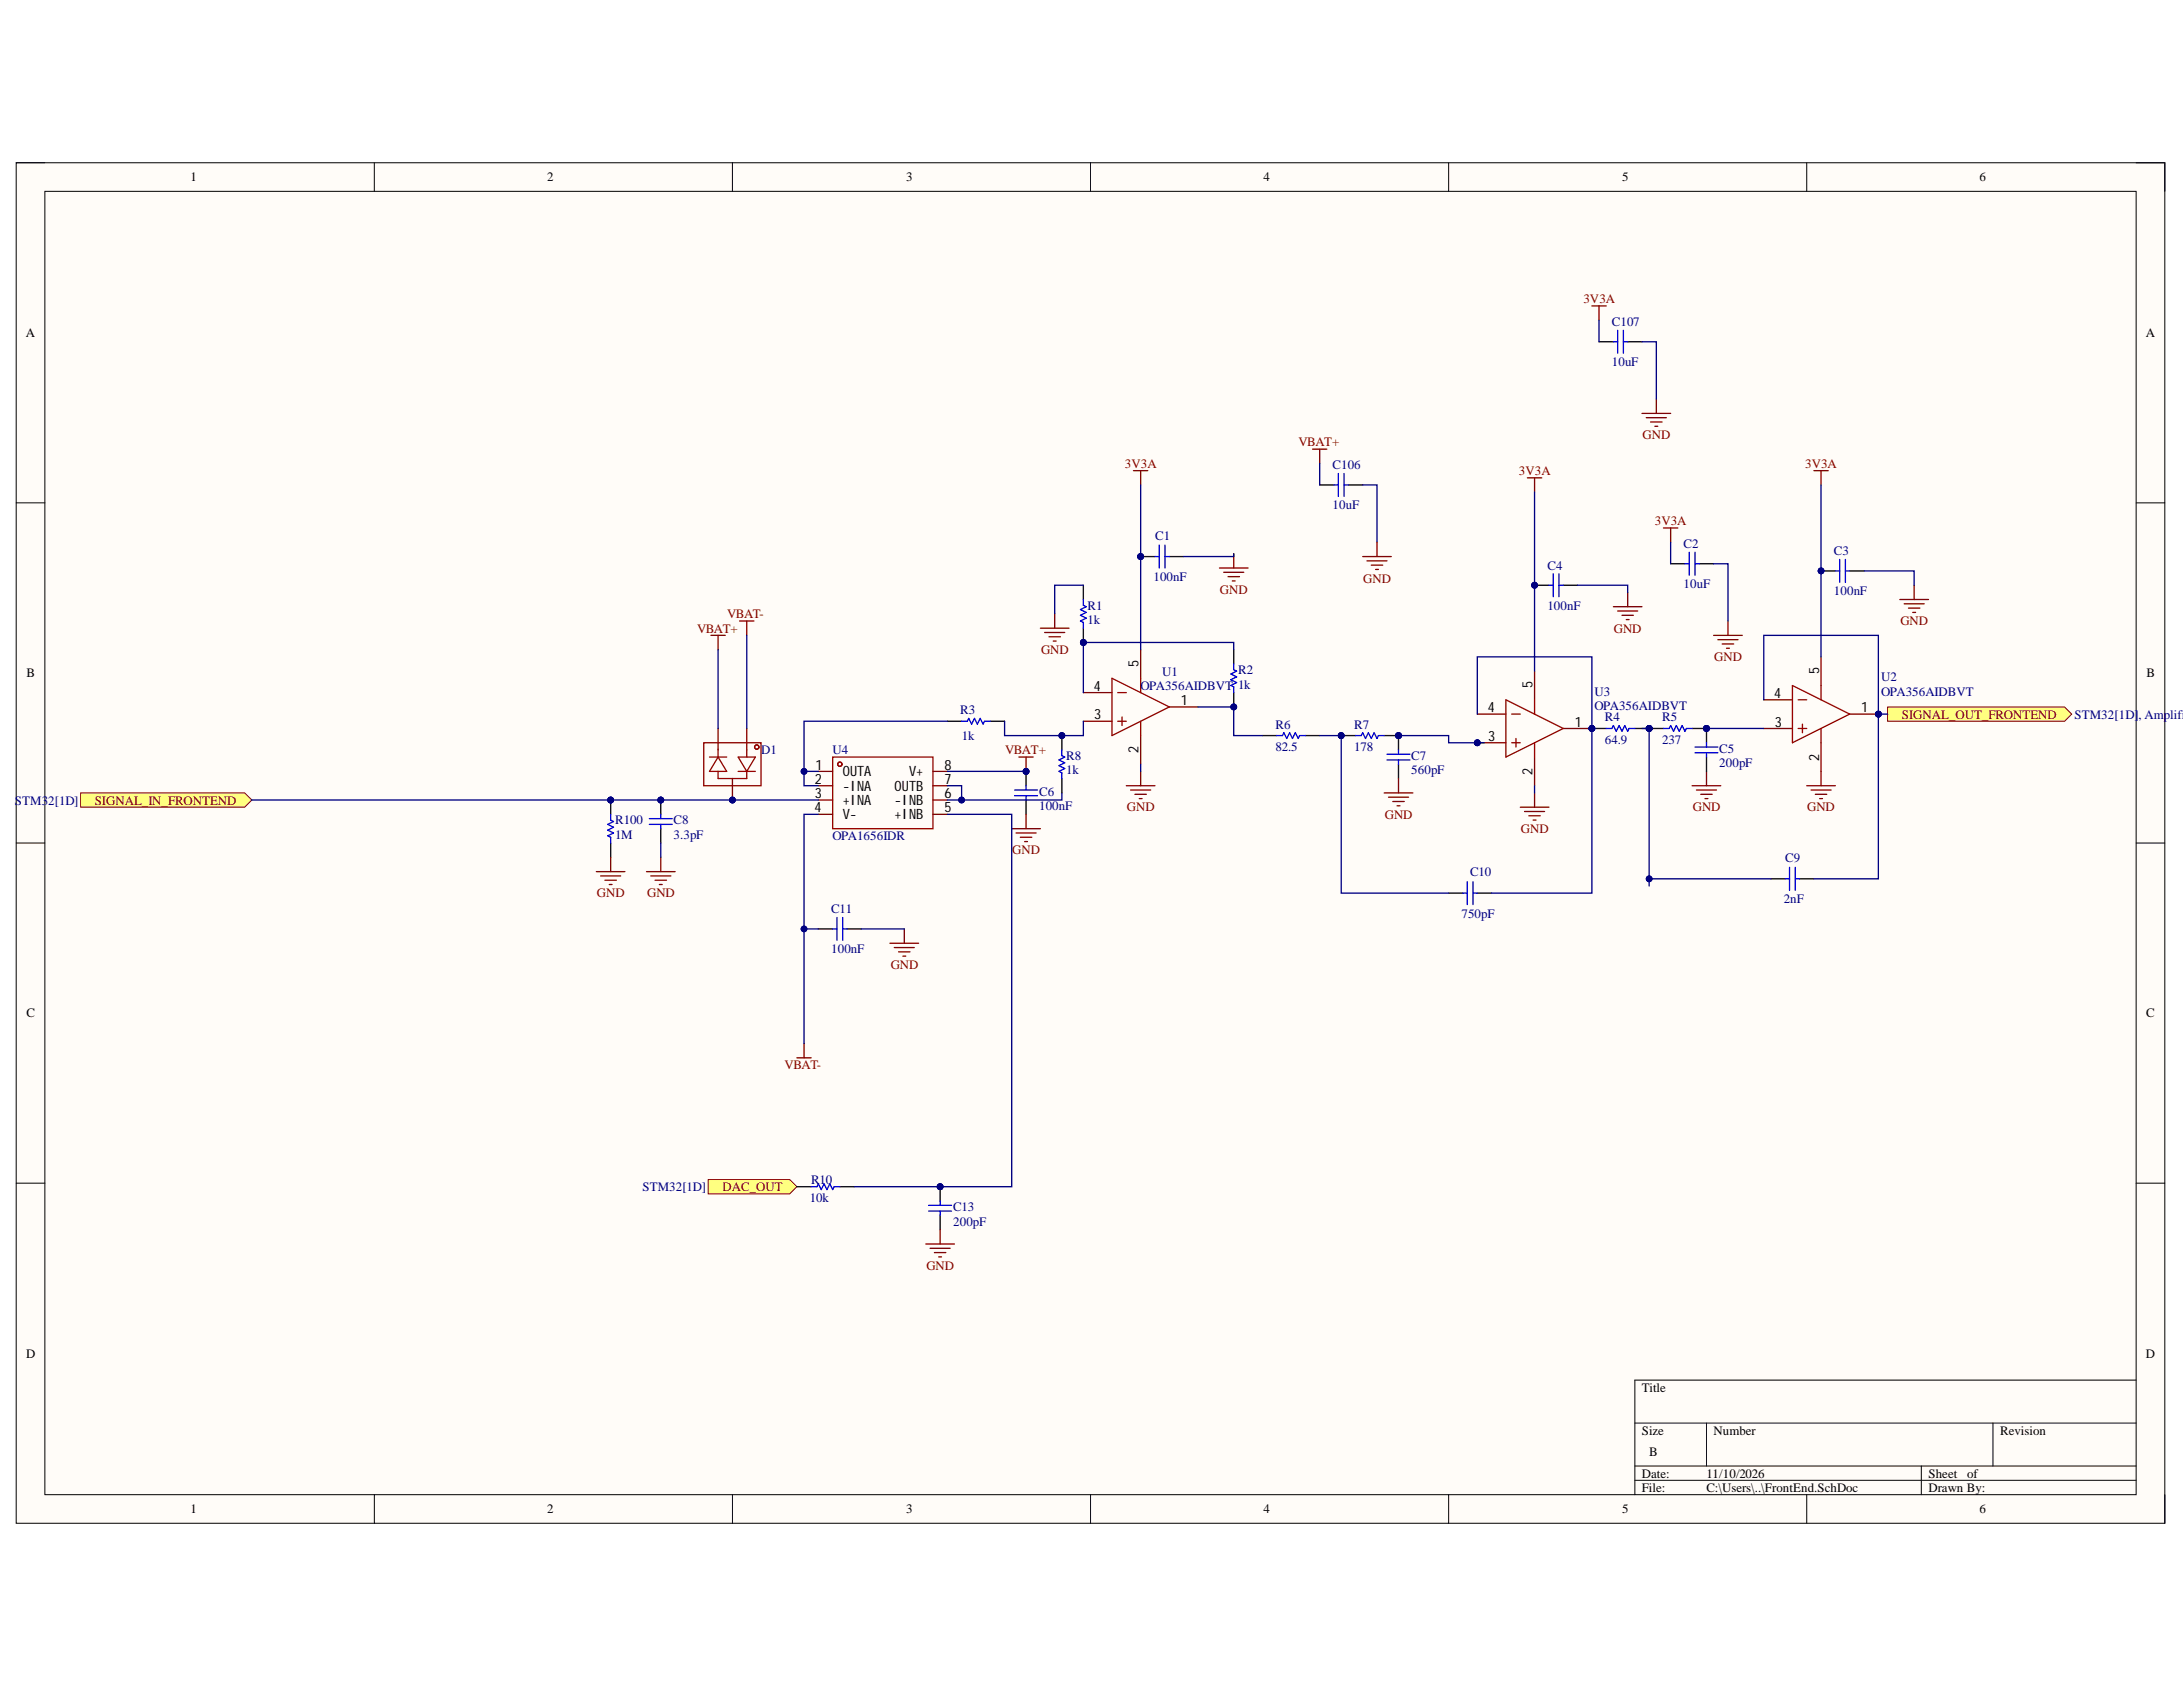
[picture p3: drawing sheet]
<svg xmlns="http://www.w3.org/2000/svg" width="279mm" height="216mm" viewBox="0 0 279 216" stroke-linecap="round" stroke-linejoin="round" font-family="sans-serif">
<defs><g id="words">
<g font-size="1.8">
<text x="140" y="88.4">4</text>
<text x="145.7" y="85.3" transform="rotate(-90 145.7 85.3)">5</text>
<text x="196.1" y="88.1" transform="rotate(-90 196.1 88.1)">5</text>
<text x="227.1" y="89.3">4</text>
<text x="232.8" y="86.3" transform="rotate(-90 232.8 86.3)">5</text>
<text x="140.1" y="92.1">3</text>
<text x="151.1" y="90.2">1</text>
<text x="190.4" y="91.1">4</text>
<text x="190.5" y="94.8">3</text>
<text x="201.6" y="93">1</text>
<text x="227.1" y="93">3</text>
<text x="238.2" y="91.1">1</text>
<text x="104.3" y="100.3">2</text>
<text x="104.4" y="98.5">1</text>
<text x="107.9" y="99.4">OUTA</text>
<text x="107.9" y="101.2">-INA</text>
<text x="114.5" y="101.2">OUTB</text>
<text x="116.4" y="99.4">V+</text>
<text x="120.9" y="100.3">7</text>
<text x="120.9" y="98.5">8</text>
<text x="145.7" y="96.4" transform="rotate(-90 145.7 96.4)">2</text>
<text x="196.1" y="99.2" transform="rotate(-90 196.1 99.2)">2</text>
<text x="232.8" y="97.3" transform="rotate(-90 232.8 97.3)">2</text>
<text x="104.3" y="104">4</text>
<text x="104.3" y="102.1">3</text>
<text x="107.9" y="103.1">+INA</text>
<text x="107.9" y="104.9">V-</text>
<text x="114.5" y="104.9">+INB</text>
<text x="114.5" y="103.1">-INB</text>
<text x="120.9" y="104">5</text>
<text x="120.9" y="102.1">6</text>
</g>
<g font-size="1.6">
<text x="24.4" y="23.2">1</text>
<text x="70" y="23.2">2</text>
<text x="116" y="23.2">3</text>
<text x="161.7" y="23.2">4</text>
<text x="207.6" y="23.2">5</text>
<text x="253.4" y="23.2">6</text>
<text x="3.3" y="43.2">A</text>
<text x="274.7" y="43.2">A</text>
<text x="3.4" y="86.7">B</text>
<text x="274.7" y="86.7">B</text>
<text x="3.4" y="130.2">C</text>
<text x="274.7" y="130.2">C</text>
<text x="3.3" y="173.8">D</text>
<text x="274.7" y="173.8">D</text>
<text x="210.1" y="178.1">Title</text>
<text x="210.1" y="183.6">Size</text>
<text x="219.3" y="183.6">Number</text>
<text x="256" y="183.6">Revision</text>
<text x="210.1" y="189.1">Date:</text>
<text x="210.1" y="190.9">File:</text>
<text x="211.1" y="186.4">B</text>
<text x="218.4" y="189.1">11/10/2026</text>
<text x="218.4" y="190.9">C:\Users\..\FrontEnd.SchDoc</text>
<text x="246.8" y="189.1">Sheet</text>
<text x="246.8" y="190.9">Drawn By:</text>
<text x="251.8" y="189.1">of</text>
<text x="24.4" y="193.7">1</text>
<text x="70" y="193.7">2</text>
<text x="116" y="193.7">3</text>
<text x="161.7" y="193.7">4</text>
<text x="207.6" y="193.7">5</text>
<text x="253.4" y="193.7">6</text>
</g>
<g font-size="1.6" fill="#800000">
<text x="202.7" y="38.8">3V3A</text>
<text x="144" y="59.9">3V3A</text>
<text x="166.2" y="57.1">VBAT+</text>
<text x="210.2" y="56.2">GND</text>
<text x="231" y="59.9">3V3A</text>
<text x="194.4" y="60.8">3V3A</text>
<text x="211.8" y="67.2">3V3A</text>
<text x="156.1" y="76">GND</text>
<text x="174.5" y="74.5">GND</text>
<text x="89.2" y="81">VBAT+</text>
<text x="93.1" y="79.1">VBAT-</text>
<text x="133.2" y="83.7">GND</text>
<text x="206.5" y="81">GND</text>
<text x="243.2" y="80">GND</text>
<text x="219.4" y="84.6">GND</text>
<text x="243.4" y="92">SIGNAL_OUT_FRONTEND</text>
<text x="128.6" y="96.5">VBAT+</text>
<text x="12.1" y="103">SIGNAL_IN_FRONTEND</text>
<text x="144.2" y="103.9">GND</text>
<text x="177.2" y="104.8">GND</text>
<text x="194.7" y="106.6">GND</text>
<text x="216.7" y="103.9">GND</text>
<text x="231.3" y="103.9">GND</text>
<text x="129.6" y="109.4">GND</text>
<text x="76.4" y="114.8">GND</text>
<text x="82.8" y="114.8">GND</text>
<text x="114" y="124">GND</text>
<text x="100.4" y="136.8">VBAT-</text>
<text x="92.5" y="152.4">DAC_OUT</text>
<text x="118.6" y="162.5">GND</text>
</g>
<g font-size="1.6" fill="#000080">
<text x="206.3" y="41.7">C107</text>
<text x="206.3" y="46.8">10uF</text>
<text x="170.6" y="65.2">10uF</text>
<text x="170.6" y="60">C106</text>
<text x="147.8" y="69.1">C1</text>
<text x="215.5" y="70.1">C2</text>
<text x="234.7" y="71">C3</text>
<text x="147.6" y="74.3">100nF</text>
<text x="198" y="72.9">C4</text>
<text x="215.5" y="75.3">10uF</text>
<text x="234.7" y="76.2">100nF</text>
<text x="139.2" y="79.8">1k</text>
<text x="139.2" y="78">R1</text>
<text x="198" y="78">100nF</text>
<text x="146" y="88.3">OPA356AIDBVT 1k</text>
<text x="148.7" y="86.5">U1</text>
<text x="158.5" y="86.3">R2</text>
<text x="204.1" y="89">U3</text>
<text x="240.8" y="87.2">U2</text>
<text x="240.8" y="89">OPA356AIDBVT</text>
<text x="122.9" y="91.4">R3</text>
<text x="123.1" y="94.7">1k</text>
<text x="163.2" y="93.2">R6</text>
<text x="173.3" y="93.2">R7</text>
<text x="204.1" y="90.9">OPA356AIDBVT</text>
<text x="205.4" y="95.3">64.9</text>
<text x="205.4" y="92.3">R4</text>
<text x="212.7" y="95.3">237</text>
<text x="212.7" y="92.3">R5</text>
<text x="265.5" y="92">STM32[1D], Amplifie</text>
<text x="97.4" y="96.5">D1</text>
<text x="106.6" y="96.5">U4</text>
<text x="133" y="101.9">C6</text>
<text x="136.5" y="99.1">1k</text>
<text x="136.5" y="97.3">R8</text>
<text x="163.2" y="96.2">82.5</text>
<text x="173.3" y="96.2">178</text>
<text x="180.6" y="99.1">560pF</text>
<text x="180.6" y="97.3">C7</text>
<text x="220" y="98.2">200pF</text>
<text x="220" y="96.4">C5</text>
<text x="1.9" y="103">STM3</text>
<text x="6.2" y="103">2[1D]</text>
<text x="78.7" y="107.4">1M</text>
<text x="78.7" y="105.5">R100</text>
<text x="86.2" y="107.4">3.3pF</text>
<text x="86.2" y="105.5">C8</text>
<text x="106.6" y="107.5">OPA1656IDR</text>
<text x="133" y="103.7">100nF</text>
<text x="188.1" y="112.1">C10</text>
<text x="228.5" y="110.3">C9</text>
<text x="106.4" y="116.9">C11</text>
<text x="187" y="117.4">750pF</text>
<text x="228.3" y="115.6">2nF</text>
<text x="106.4" y="122">100nF</text>
<text x="82.2" y="152.4">STM32[1D]</text>
<text x="103.6" y="153.9">10k</text>
<text x="103.8" y="151.5">R10</text>
<text x="122" y="155">C13</text>
<text x="122" y="156.8">200pF</text>
</g>
</g></defs>
<path d="M2.1 20.8h275v174.1h-275z" fill-rule="evenodd" fill="#fffcf8"/>
<path d="M2.1 20.8h275v174.1h-275z" fill="none" stroke="#000" stroke-width=".13"/>
<path d="M5.7 24.5h267.7v166.8h-267.7z" fill-rule="evenodd" fill="#fffcf8"/>
<g fill="none" stroke="#000" stroke-width=".13">
<path d="M2.1 20.8h3.6M5.7 24.5h267.7v166.8h-267.7zM47.9 20.8v3.7M93.7 20.8v3.7M139.6 20.8v3.7M185.4 20.8v3.7M231.2 20.8v3.7M273.4 20.8h3.7v3.7M2.1 64.4h3.6M273.4 64.4h3.7M2.1 107.9h3.6M273.4 107.9h3.7"/>
<path d="M2.1 151.4h3.6M273.4 151.4h3.7M273.4 176.6h-64.2v14.7M47.9 191.3v3.6M93.7 191.3v3.6M139.6 191.3v3.6M185.4 191.3v3.6M209.2 182.1h64.2M209.2 187.6h64.2M209.2 189.4h64.2M218.4 182.1v5.5M231.2 191.3v3.6"/>
<path d="M245.9 187.6v3.7M255.1 182.1v5.5M277.1 191.3v3.6"/>
</g>
<circle cx="78.2" cy="102.4" r=".37" fill="#000080"/>
<circle cx="78.2" cy="102.4" r=".37" fill="none" stroke="#000080" stroke-width=".13"/>
<path d="M78.2 102.4v1.8" fill="none" stroke="#000" stroke-width=".17"/>
<circle cx="78.2" cy="102.4" r=".37" fill="#000080"/>
<circle cx="78.2" cy="102.4" r=".37" fill="none" stroke="#000080" stroke-width=".13"/>
<path d="M78.2 107.9v1.8" fill="none" stroke="#000" stroke-width=".17"/>
<path d="M78.2 104.2v.8l.3 .1-.7 .4 .7 .4-.7 .3 .7 .4-.7 .4 .4 .2v.7" fill="none" stroke="#00f" stroke-width=".17"/>
<circle cx="84.6" cy="102.4" r=".37" fill="#000080"/>
<circle cx="84.6" cy="102.4" r=".37" fill="none" stroke="#000080" stroke-width=".13"/>
<path d="M84.6 102.4v1.8M84.6 106.1v1.8" fill="none" stroke="#000" stroke-width=".17"/>
<circle cx="84.6" cy="102.4" r=".37" fill="#000080"/>
<circle cx="84.6" cy="102.4" r=".37" fill="none" stroke="#000080" stroke-width=".13"/>
<path d="M83.1 104.8h2.9M83.1 105.5h2.9M84.6 104.2v.6M84.6 105.5v.6" fill="none" stroke="#00f" stroke-width=".17"/>
<path d="M76.3 111.6h3.7M76.9 112.1h2.5M77.4 112.7h1.5M78 113.2h.3M78.2 109.7v1.9M82.7 111.6h3.7M83.3 112.1h2.6M83.8 112.7h1.5M84.4 113.2h.4M84.6 109.7v1.9" fill="none" stroke="#800000" stroke-width=".17"/>
<path d="M10.3 101.5h21l.9 .9-.9 .9h-21z" fill-rule="evenodd" fill="#ffff80"/>
<path d="M10.3 101.5h21l.9 .9-.9 .9h-21z" fill="none" stroke="#800000" stroke-width=".13"/>
<path d="M241.6 90.5h22.6l1 .9-1 .9h-22.6z" fill-rule="evenodd" fill="#ffff80"/>
<path d="M241.6 90.5h22.6l1 .9-1 .9h-22.6z" fill="none" stroke="#800000" stroke-width=".13"/>
<path d="M161.6 94.1h1.8M167.1 94.1h1.8" fill="none" stroke="#000" stroke-width=".17"/>
<path d="M163.4 94.1h.7l.2-.3 .4 .7 .4-.7 .3 .7 .4-.7 .4 .7 .1-.4h.8" fill="none" stroke="#00f" stroke-width=".17"/>
<circle cx="171.7" cy="94.1" r=".37" fill="#000080"/>
<circle cx="171.7" cy="94.1" r=".37" fill="none" stroke="#000080" stroke-width=".13"/>
<circle cx="179" cy="94.1" r=".36" fill="#000080"/>
<circle cx="179" cy="94.1" r=".36" fill="none" stroke="#000080" stroke-width=".13"/>
<path d="M171.7 94.1h1.8" fill="none" stroke="#000" stroke-width=".17"/>
<circle cx="171.7" cy="94.1" r=".37" fill="#000080"/>
<circle cx="171.7" cy="94.1" r=".37" fill="none" stroke="#000080" stroke-width=".13"/>
<path d="M177.2 94.1h1.8" fill="none" stroke="#000" stroke-width=".17"/>
<circle cx="179" cy="94.1" r=".36" fill="#000080"/>
<circle cx="179" cy="94.1" r=".36" fill="none" stroke="#000080" stroke-width=".13"/>
<path d="M173.5 94.1h.7l.2-.3 .4 .7 .3-.7 .4 .7 .4-.7 .3 .7 .2-.4h.8" fill="none" stroke="#00f" stroke-width=".17"/>
<circle cx="179" cy="94.1" r=".36" fill="#000080"/>
<circle cx="179" cy="94.1" r=".36" fill="none" stroke="#000080" stroke-width=".13"/>
<path d="M179 94.1v1.9M179 97.8v1.8" fill="none" stroke="#000" stroke-width=".17"/>
<circle cx="179" cy="94.1" r=".36" fill="#000080"/>
<circle cx="179" cy="94.1" r=".36" fill="none" stroke="#000080" stroke-width=".13"/>
<path d="M177.5 96.5h3M177.5 97.3h3M179 96v.5M179 97.3v.5M187.2 114.3h.6M187.8 112.8v3M188.5 112.8v3M188.5 114.3h.6" fill="none" stroke="#00f" stroke-width=".17"/>
<path d="M179 99.6v1.9M177.2 101.5h3.6M177.7 102h2.6M178.3 102.6h1.4M178.8 103.1h.4" fill="none" stroke="#800000" stroke-width=".17"/>
<path d="M185.4 114.3h1.8M189.1 114.3h1.8" fill="none" stroke="#000" stroke-width=".17"/>
<circle cx="203.7" cy="93.2" r=".37" fill="#000080"/>
<circle cx="203.7" cy="93.2" r=".37" fill="none" stroke="#000080" stroke-width=".13"/>
<circle cx="211.1" cy="93.2" r=".37" fill="#000080"/>
<circle cx="211.1" cy="93.2" r=".37" fill="none" stroke="#000080" stroke-width=".13"/>
<path d="M203.7 93.2h1.9" fill="none" stroke="#000" stroke-width=".17"/>
<circle cx="203.7" cy="93.2" r=".37" fill="#000080"/>
<circle cx="203.7" cy="93.2" r=".37" fill="none" stroke="#000080" stroke-width=".13"/>
<path d="M209.2 93.2h1.9" fill="none" stroke="#000" stroke-width=".17"/>
<circle cx="211.1" cy="93.2" r=".37" fill="#000080"/>
<circle cx="211.1" cy="93.2" r=".37" fill="none" stroke="#000080" stroke-width=".13"/>
<path d="M205.6 93.2h.7l.2-.3 .4 .7 .3-.7 .4 .7 .4-.7 .3 .7 .2-.4h.7" fill="none" stroke="#00f" stroke-width=".17"/>
<circle cx="211.1" cy="93.2" r=".37" fill="#000080"/>
<circle cx="211.1" cy="93.2" r=".37" fill="none" stroke="#000080" stroke-width=".13"/>
<circle cx="218.4" cy="93.2" r=".37" fill="#000080"/>
<circle cx="218.4" cy="93.2" r=".37" fill="none" stroke="#000080" stroke-width=".13"/>
<path d="M211.1 93.2h1.8" fill="none" stroke="#000" stroke-width=".17"/>
<circle cx="211.1" cy="93.2" r=".37" fill="#000080"/>
<circle cx="211.1" cy="93.2" r=".37" fill="none" stroke="#000080" stroke-width=".13"/>
<path d="M216.6 93.2h1.8" fill="none" stroke="#000" stroke-width=".17"/>
<circle cx="218.4" cy="93.2" r=".37" fill="#000080"/>
<circle cx="218.4" cy="93.2" r=".37" fill="none" stroke="#000080" stroke-width=".13"/>
<path d="M212.9 93.2h.7l.2-.3 .4 .7 .4-.7 .3 .7 .4-.7 .4 .7 .1-.4h.8M228.5 112.5h.5M229 111v2.9M229.8 111v2.9M229.8 112.5h.5" fill="none" stroke="#00f" stroke-width=".17"/>
<path d="M226.7 112.5h1.8M230.3 112.5h1.9" fill="none" stroke="#000" stroke-width=".17"/>
<path d="M218.4 98.7v1.9M216.6 100.6h3.6M217.1 101.1h2.6M217.7 101.7h1.4M218.2 102.2h.4" fill="none" stroke="#800000" stroke-width=".17"/>
<circle cx="146" cy="71.2" r=".37" fill="#000080"/>
<circle cx="146" cy="71.2" r=".37" fill="none" stroke="#000080" stroke-width=".13"/>
<path d="M146 71.2h1.8" fill="none" stroke="#000" stroke-width=".17"/>
<circle cx="146" cy="71.2" r=".37" fill="#000080"/>
<circle cx="146" cy="71.2" r=".37" fill="none" stroke="#000080" stroke-width=".13"/>
<path d="M149.7 71.2h1.8M121.2 92.3h1.9M126.7 92.3h1.9" fill="none" stroke="#000" stroke-width=".17"/>
<path d="M147.8 71.2h.6M148.4 69.8v2.9M149.1 69.8v2.9M149.1 71.2h.6M123.1 92.3h.7l.2-.4 .4 .8 .3-.8 .4 .8 .4-.8 .3 .8 .2-.4h.7" fill="none" stroke="#00f" stroke-width=".17"/>
<g fill="none" stroke="#800000" stroke-width=".17">
<path d="M156.1 72.7h3.6M156.6 73.2h2.6M157.2 73.8h1.4M157.7 74.3h.4M157.9 70.9v1.8M146 98.7v1.9M144.2 100.6h3.6M144.7 101.1h2.6M145.3 101.7h1.4M145.8 102.2h.4M194.6 103.3h3.6M195.1 103.9h2.6"/>
<path d="M195.7 104.4h1.4M196.2 105h.4M196.4 101.5v1.8"/>
</g>
<circle cx="157.9" cy="90.5" r=".37" fill="#000080"/>
<circle cx="157.9" cy="90.5" r=".37" fill="none" stroke="#000080" stroke-width=".13"/>
<path d="M157.9 88.6v1.9" fill="none" stroke="#000" stroke-width=".17"/>
<circle cx="157.9" cy="90.5" r=".37" fill="#000080"/>
<circle cx="157.9" cy="90.5" r=".37" fill="none" stroke="#000080" stroke-width=".13"/>
<path d="M157.9 83.1v1.9" fill="none" stroke="#000" stroke-width=".17"/>
<path d="M157.9 85v.7l.4 .2-.8 .4 .8 .3-.8 .4 .8 .4-.8 .3 .4 .2v.7" fill="none" stroke="#00f" stroke-width=".17"/>
<circle cx="138.7" cy="82.2" r=".37" fill="#000080"/>
<circle cx="138.7" cy="82.2" r=".37" fill="none" stroke="#000080" stroke-width=".13"/>
<path d="M138.7 80.4v1.8" fill="none" stroke="#000" stroke-width=".17"/>
<circle cx="138.7" cy="82.2" r=".37" fill="#000080"/>
<circle cx="138.7" cy="82.2" r=".37" fill="none" stroke="#000080" stroke-width=".13"/>
<path d="M138.7 74.9v1.8" fill="none" stroke="#000" stroke-width=".17"/>
<path d="M138.7 76.7v.8l.3 .1-.7 .4 .7 .4-.7 .3 .7 .4-.7 .4 .4 .2v.7" fill="none" stroke="#00f" stroke-width=".17"/>
<path d="M135 78.6v1.8M195.5 61.2h1.8M196.4 61.2v1.8M133.2 80.4h3.6M133.7 80.9h2.6M134.3 81.5h1.4M134.8 82h.4" fill="none" stroke="#800000" stroke-width=".17"/>
<circle cx="196.4" cy="74.9" r=".37" fill="#000080"/>
<circle cx="196.4" cy="74.9" r=".37" fill="none" stroke="#000080" stroke-width=".13"/>
<path d="M196.4 74.9h1.8" fill="none" stroke="#000" stroke-width=".17"/>
<circle cx="196.4" cy="74.9" r=".37" fill="#000080"/>
<circle cx="196.4" cy="74.9" r=".37" fill="none" stroke="#000080" stroke-width=".13"/>
<path d="M200.1 74.9h1.8" fill="none" stroke="#000" stroke-width=".17"/>
<path d="M198.2 74.9h.6M198.8 73.4v3M199.5 73.4v3M199.5 74.9h.6" fill="none" stroke="#00f" stroke-width=".17"/>
<path d="M206.5 77.6h3.7M207 78.2h2.6M207.6 78.7h1.5M208.1 79.3h.4M208.3 75.8v1.8M221.2 79.5v1.8M232.2 60.2h1.8M233.1 60.2v1.9M219.3 81.3h3.7M219.9 81.9h2.5M220.4 82.4h1.5M221 83h.3" fill="none" stroke="#800000" stroke-width=".17"/>
<circle cx="233.1" cy="73.1" r=".37" fill="#000080"/>
<circle cx="233.1" cy="73.1" r=".37" fill="none" stroke="#000080" stroke-width=".13"/>
<path d="M233.1 73.1h1.8" fill="none" stroke="#000" stroke-width=".17"/>
<circle cx="233.1" cy="73.1" r=".37" fill="#000080"/>
<circle cx="233.1" cy="73.1" r=".37" fill="none" stroke="#000080" stroke-width=".13"/>
<path d="M213.8 72.1h1.9M217.5 72.1h1.8M236.7 73.1h1.9M104.7 118.9h1.9M108.4 118.9h1.8" fill="none" stroke="#000" stroke-width=".17"/>
<path d="M215.7 72.1h.5M216.2 70.7v2.9M216.9 70.7v2.9M216.9 72.1h.6M234.9 73.1h.6M235.5 71.6v2.9M236.2 71.6v2.9M236.2 73.1h.5M106.6 118.9h.5M107.1 117.4v2.9M107.9 117.4v2.9M107.9 118.9h.5" fill="none" stroke="#00f" stroke-width=".17"/>
<g fill="none" stroke="#800000" stroke-width=".17">
<path d="M145.1 60.2h1.8M146 60.2v1.9M212.9 67.6h1.8M213.8 67.6v1.8M243.2 76.7h3.6M243.7 77.3h2.6M244.3 77.8h1.4M244.8 78.4h.4M245 74.9v1.8M130.4 96.9h1.8M131.3 96.9v1.8M233.1 98.7v1.9"/>
<path d="M115.7 118.9v1.8M231.2 100.6h3.7M231.8 101.1h2.6M232.3 101.7h1.5M232.9 102.2h.4M102 135.4h1.8M102.9 133.5v1.9M113.9 120.7h3.7M114.5 121.3h2.5M115 121.8h1.5M115.6 122.4h.3"/>
</g>
<circle cx="131.3" cy="98.7" r=".36" fill="#000080"/>
<circle cx="131.3" cy="98.7" r=".36" fill="none" stroke="#000080" stroke-width=".13"/>
<path d="M94.7 79.5h1.8M95.6 79.5v1.8M91 81.3h1.8M91.9 81.3v1.8" fill="none" stroke="#800000" stroke-width=".17"/>
<circle cx="93.7" cy="102.4" r=".37" fill="#000080"/>
<circle cx="93.7" cy="102.4" r=".37" fill="none" stroke="#000080" stroke-width=".13"/>
<g fill="none" stroke="#a00000" stroke-width=".17">
<path d="M90.1 95.1h7.3v5.5h-7.3zM90.8 96.9h2.2M91.9 96.9l1.1 1.8h-2.2zM91.9 98.7v.9h3.7v-.9M91.9 95.9v.9M94.5 96.9h2.2l-1.1 1.8zM94.5 98.7h2.2M95.6 96v.9"/>
<circle cx="96.9" cy="95.6" r=".28"/>
<circle cx="96.9" cy="95.6" r=".27"/>
</g>
<path d="M91.9 93.2v2.8M93.7 99.6v2.8" fill="none" stroke="#800" stroke-width=".17"/>
<circle cx="93.7" cy="102.4" r=".37" fill="#000080"/>
<circle cx="93.7" cy="102.4" r=".37" fill="none" stroke="#000080" stroke-width=".13"/>
<path d="M95.6 93.2v2.8" fill="none" stroke="#800" stroke-width=".17"/>
<path d="M90.6 151h10.5l.9 .9-.9 .9h-10.5z" fill-rule="evenodd" fill="#ffff80"/>
<path d="M90.6 151h10.5l.9 .9-.9 .9h-10.5z" fill="none" stroke="#800000" stroke-width=".13"/>
<path d="M102 151.9h1.8M107.5 151.9h1.8" fill="none" stroke="#000" stroke-width=".17"/>
<path d="M103.8 151.9h.8l.1-.4 .4 .7 .4-.7 .3 .7 .4-.7 .4 .7 .2-.3h.7" fill="none" stroke="#00f" stroke-width=".17"/>
<circle cx="120.3" cy="151.9" r=".37" fill="#000080"/>
<circle cx="120.3" cy="151.9" r=".37" fill="none" stroke="#000080" stroke-width=".13"/>
<path d="M120.3 151.9v1.8M120.3 155.5v1.9" fill="none" stroke="#000" stroke-width=".17"/>
<circle cx="120.3" cy="151.9" r=".37" fill="#000080"/>
<circle cx="120.3" cy="151.9" r=".37" fill="none" stroke="#000080" stroke-width=".13"/>
<path d="M118.9 154.3h2.9M118.9 155h2.9M120.3 153.7v.6M120.3 155v.5" fill="none" stroke="#00f" stroke-width=".17"/>
<path d="M118.5 159.2h3.7M119 159.8h2.6M120.3 157.4v1.8M119.6 160.3h1.5M120.1 160.9h.4" fill="none" stroke="#800000" stroke-width=".17"/>
<circle cx="131.3" cy="98.7" r=".36" fill="#000080"/>
<circle cx="131.3" cy="98.7" r=".36" fill="none" stroke="#000080" stroke-width=".13"/>
<path d="M131.3 98.7v1.9M131.3 102.4v1.8" fill="none" stroke="#000" stroke-width=".17"/>
<circle cx="131.3" cy="98.7" r=".36" fill="#000080"/>
<circle cx="131.3" cy="98.7" r=".36" fill="none" stroke="#000080" stroke-width=".13"/>
<path d="M129.9 101.1h2.9M129.9 101.8h2.9M131.3 100.6v.5M131.3 101.8v.6" fill="none" stroke="#00f" stroke-width=".17"/>
<path d="M129.5 106.1h3.7M130 106.6h2.6M130.6 107.2h1.5M131.1 107.7h.4M131.3 104.2v1.9" fill="none" stroke="#800000" stroke-width=".17"/>
<g fill="none" stroke="#a00000" stroke-width=".17">
<path d="M106.6 96.9h12.8v9.2h-12.8zM142.3 86.8l7.4 3.7-7.4 3.6zM143.1 92.3h1.1M143.1 88.6h1.1M143.6 91.8v1.1M146 86.8v1.8M146 92.3v1.8"/>
<circle cx="107.5" cy="97.8" r=".28"/>
<circle cx="107.5" cy="97.8" r=".27"/>
</g>
<g fill="none" stroke="#800" stroke-width=".17">
<path d="M104.7 98.7h1.9M119.4 98.7h1.8M138.7 88.6h3.6M138.7 92.3h3.6M146 83.1v3.7M146 94.1v3.7M149.7 90.5h3.6M104.7 100.6h1.9M104.7 102.4h1.9M104.7 104.2h1.9M119.4 100.6h1.8M119.4 102.4h1.8"/>
<path d="M119.4 104.2h1.8"/>
</g>
<circle cx="189.1" cy="95.1" r=".37" fill="#000080"/>
<circle cx="189.1" cy="95.1" r=".37" fill="none" stroke="#000080" stroke-width=".13"/>
<circle cx="203.7" cy="93.2" r=".37" fill="#000080"/>
<circle cx="203.7" cy="93.2" r=".37" fill="none" stroke="#000080" stroke-width=".13"/>
<path d="M189.1 91.4h3.6M189.1 95.1h3.6M196.4 85.9v3.7M196.4 96.9v3.7" fill="none" stroke="#800" stroke-width=".17"/>
<circle cx="189.1" cy="95.1" r=".37" fill="#000080"/>
<circle cx="189.1" cy="95.1" r=".37" fill="none" stroke="#000080" stroke-width=".13"/>
<path d="M200.1 93.2h3.6" fill="none" stroke="#800" stroke-width=".17"/>
<circle cx="203.7" cy="93.2" r=".37" fill="#000080"/>
<circle cx="203.7" cy="93.2" r=".37" fill="none" stroke="#000080" stroke-width=".13"/>
<path d="M192.7 89.6l7.4 3.6-7.4 3.7zM193.5 95.1h1.1M193.5 91.4h1.1M194 94.5v1.1M196.4 89.6v1.8M196.4 95.1v1.8" fill="none" stroke="#a00000" stroke-width=".17"/>
<circle cx="240.4" cy="91.4" r=".37" fill="#000080"/>
<circle cx="240.4" cy="91.4" r=".37" fill="none" stroke="#000080" stroke-width=".13"/>
<path d="M225.7 89.6h3.7M225.7 93.2h3.7M233.1 84.1v3.6M233.1 95.1v3.6M236.7 91.4h3.7" fill="none" stroke="#800" stroke-width=".17"/>
<circle cx="240.4" cy="91.4" r=".37" fill="#000080"/>
<circle cx="240.4" cy="91.4" r=".37" fill="none" stroke="#000080" stroke-width=".13"/>
<path d="M229.4 87.7l7.3 3.7-7.3 3.7zM230.1 93.2h1.1M230.1 89.6h1.1M230.7 92.7v1.1M233.1 87.7v1.9M233.1 93.2v1.9" fill="none" stroke="#a00000" stroke-width=".17"/>
<path d="M179 94.1h6.4v1h4.6" fill="none" stroke="#000080" stroke-width=".17"/>
<circle cx="179" cy="94.1" r=".36" fill="#000080"/>
<circle cx="179" cy="94.1" r=".36" fill="none" stroke="#000080" stroke-width=".13"/>
<circle cx="189.1" cy="95.1" r=".37" fill="#000080"/>
<circle cx="189.1" cy="95.1" r=".37" fill="none" stroke="#000080" stroke-width=".13"/>
<path d="M203.7 93.2v21.1h-12.8" fill="none" stroke="#000080" stroke-width=".17"/>
<circle cx="203.7" cy="93.2" r=".37" fill="#000080"/>
<circle cx="203.7" cy="93.2" r=".37" fill="none" stroke="#000080" stroke-width=".13"/>
<path d="M171.7 94.1v20.2h13.7" fill="none" stroke="#000080" stroke-width=".17"/>
<circle cx="171.7" cy="94.1" r=".37" fill="#000080"/>
<circle cx="171.7" cy="94.1" r=".37" fill="none" stroke="#000080" stroke-width=".13"/>
<path d="M189.1 91.4v-7.3h14.6v9.1" fill="none" stroke="#000080" stroke-width=".17"/>
<circle cx="203.7" cy="93.2" r=".37" fill="#000080"/>
<circle cx="203.7" cy="93.2" r=".37" fill="none" stroke="#000080" stroke-width=".13"/>
<path d="M210.2 93.2h.9" fill="none" stroke="#000080" stroke-width=".17"/>
<circle cx="211.1" cy="93.2" r=".37" fill="#000080"/>
<circle cx="211.1" cy="93.2" r=".37" fill="none" stroke="#000080" stroke-width=".13"/>
<path d="M211.1 112.5h15.6" fill="none" stroke="#000080" stroke-width=".17"/>
<circle cx="211.1" cy="112.5" r=".37" fill="#000080"/>
<circle cx="211.1" cy="112.5" r=".37" fill="none" stroke="#000080" stroke-width=".13"/>
<path d="M211.1 93.2v20.2" fill="none" stroke="#000080" stroke-width=".17"/>
<circle cx="211.1" cy="112.5" r=".37" fill="#000080"/>
<circle cx="211.1" cy="112.5" r=".37" fill="none" stroke="#000080" stroke-width=".13"/>
<circle cx="211.1" cy="93.2" r=".37" fill="#000080"/>
<circle cx="211.1" cy="93.2" r=".37" fill="none" stroke="#000080" stroke-width=".13"/>
<path d="M168.9 94.1h2.8" fill="none" stroke="#000080" stroke-width=".17"/>
<circle cx="171.7" cy="94.1" r=".37" fill="#000080"/>
<circle cx="171.7" cy="94.1" r=".37" fill="none" stroke="#000080" stroke-width=".13"/>
<path d="M146 71.2v11.9M157.9 70.9v.3h-6.4" fill="none" stroke="#000080" stroke-width=".17"/>
<circle cx="146" cy="71.2" r=".37" fill="#000080"/>
<circle cx="146" cy="71.2" r=".37" fill="none" stroke="#000080" stroke-width=".13"/>
<path d="M146 62.1v9.1" fill="none" stroke="#000080" stroke-width=".17"/>
<circle cx="146" cy="71.2" r=".37" fill="#000080"/>
<circle cx="146" cy="71.2" r=".37" fill="none" stroke="#000080" stroke-width=".13"/>
<path d="M153.3 90.5h4.6v3.6h3.7" fill="none" stroke="#000080" stroke-width=".17"/>
<circle cx="157.9" cy="90.5" r=".37" fill="#000080"/>
<circle cx="157.9" cy="90.5" r=".37" fill="none" stroke="#000080" stroke-width=".13"/>
<path d="M218.4 93.2h7.3" fill="none" stroke="#000080" stroke-width=".17"/>
<circle cx="218.4" cy="93.2" r=".37" fill="#000080"/>
<circle cx="218.4" cy="93.2" r=".37" fill="none" stroke="#000080" stroke-width=".13"/>
<path d="M240.4 91.4v21.1h-8.2" fill="none" stroke="#000080" stroke-width=".17"/>
<circle cx="240.4" cy="91.4" r=".37" fill="#000080"/>
<circle cx="240.4" cy="91.4" r=".37" fill="none" stroke="#000080" stroke-width=".13"/>
<path d="M225.7 89.6v-8.3h14.7v10.1" fill="none" stroke="#000080" stroke-width=".17"/>
<circle cx="240.4" cy="91.4" r=".37" fill="#000080"/>
<circle cx="240.4" cy="91.4" r=".37" fill="none" stroke="#000080" stroke-width=".13"/>
<path d="M240.4 91.4h1.2" fill="none" stroke="#000080" stroke-width=".17"/>
<circle cx="240.4" cy="91.4" r=".37" fill="#000080"/>
<circle cx="240.4" cy="91.4" r=".37" fill="none" stroke="#000080" stroke-width=".13"/>
<path d="M138.7 74.9h-3.7v3.7M138.7 82.2h19.2v.9M146 97.8v.9" fill="none" stroke="#000080" stroke-width=".17"/>
<circle cx="138.7" cy="82.2" r=".37" fill="#000080"/>
<circle cx="138.7" cy="82.2" r=".37" fill="none" stroke="#000080" stroke-width=".13"/>
<path d="M138.7 82.2v6.4" fill="none" stroke="#000080" stroke-width=".17"/>
<circle cx="138.7" cy="82.2" r=".37" fill="#000080"/>
<circle cx="138.7" cy="82.2" r=".37" fill="none" stroke="#000080" stroke-width=".13"/>
<path d="M201.9 74.9h6.4v.9M219.3 72.1h1.9v7.4M233.1 62.1v22M196.4 100.6v.9" fill="none" stroke="#000080" stroke-width=".17"/>
<circle cx="233.1" cy="73.1" r=".37" fill="#000080"/>
<circle cx="233.1" cy="73.1" r=".37" fill="none" stroke="#000080" stroke-width=".13"/>
<path d="M238.6 73.1h6.4v1.8M32.2 102.4h46" fill="none" stroke="#000080" stroke-width=".17"/>
<circle cx="78.2" cy="102.4" r=".37" fill="#000080"/>
<circle cx="78.2" cy="102.4" r=".37" fill="none" stroke="#000080" stroke-width=".13"/>
<path d="M196.4 63v22.9" fill="none" stroke="#000080" stroke-width=".17"/>
<circle cx="196.4" cy="74.9" r=".37" fill="#000080"/>
<circle cx="196.4" cy="74.9" r=".37" fill="none" stroke="#000080" stroke-width=".13"/>
<path d="M213.8 69.4v2.7M78.2 102.4h6.4" fill="none" stroke="#000080" stroke-width=".17"/>
<circle cx="84.6" cy="102.4" r=".37" fill="#000080"/>
<circle cx="84.6" cy="102.4" r=".37" fill="none" stroke="#000080" stroke-width=".13"/>
<circle cx="78.2" cy="102.4" r=".37" fill="#000080"/>
<circle cx="78.2" cy="102.4" r=".37" fill="none" stroke="#000080" stroke-width=".13"/>
<path d="M104.7 98.7h-1.8v1.9h1.8M84.6 107.9v1.8" fill="none" stroke="#000080" stroke-width=".17"/>
<circle cx="102.9" cy="98.7" r=".37" fill="#000080"/>
<circle cx="102.9" cy="98.7" r=".37" fill="none" stroke="#000080" stroke-width=".13"/>
<path d="M121.2 92.3h-18.3v6.4" fill="none" stroke="#000080" stroke-width=".17"/>
<circle cx="102.9" cy="98.7" r=".37" fill="#000080"/>
<circle cx="102.9" cy="98.7" r=".37" fill="none" stroke="#000080" stroke-width=".13"/>
<path d="M104.7 104.2h-1.8v29.3" fill="none" stroke="#000080" stroke-width=".17"/>
<circle cx="102.9" cy="118.9" r=".37" fill="#000080"/>
<circle cx="102.9" cy="118.9" r=".37" fill="none" stroke="#000080" stroke-width=".13"/>
<path d="M102.9 118.9h1.8" fill="none" stroke="#000080" stroke-width=".17"/>
<circle cx="102.9" cy="118.9" r=".37" fill="#000080"/>
<circle cx="102.9" cy="118.9" r=".37" fill="none" stroke="#000080" stroke-width=".13"/>
<path d="M84.6 102.4h20.1M110.2 118.9h5.5" fill="none" stroke="#000080" stroke-width=".17"/>
<circle cx="93.7" cy="102.4" r=".37" fill="#000080"/>
<circle cx="93.7" cy="102.4" r=".37" fill="none" stroke="#000080" stroke-width=".13"/>
<circle cx="84.6" cy="102.4" r=".37" fill="#000080"/>
<circle cx="84.6" cy="102.4" r=".37" fill="none" stroke="#000080" stroke-width=".13"/>
<path d="M91.9 83.1v10.1M95.6 81.3v11.9M109.3 151.9h11" fill="none" stroke="#000080" stroke-width=".17"/>
<circle cx="120.3" cy="151.9" r=".37" fill="#000080"/>
<circle cx="120.3" cy="151.9" r=".37" fill="none" stroke="#000080" stroke-width=".13"/>
<path d="M121.2 100.6h1.9v1.8h-1.9" fill="none" stroke="#000080" stroke-width=".17"/>
<circle cx="123.1" cy="102.4" r=".37" fill="#000080"/>
<circle cx="123.1" cy="102.4" r=".37" fill="none" stroke="#000080" stroke-width=".13"/>
<path d="M121.2 104.2h8.3v47.7h-9.2" fill="none" stroke="#000080" stroke-width=".17"/>
<circle cx="120.3" cy="151.9" r=".37" fill="#000080"/>
<circle cx="120.3" cy="151.9" r=".37" fill="none" stroke="#000080" stroke-width=".13"/>
<path d="M128.6 92.3v1.8h10.1v-1.8" fill="none" stroke="#000080" stroke-width=".17"/>
<circle cx="135.9" cy="94.1" r=".37" fill="#000080"/>
<circle cx="135.9" cy="94.1" r=".37" fill="none" stroke="#000080" stroke-width=".13"/>
<path d="M135.9 101.5v.9h-12.8" fill="none" stroke="#000080" stroke-width=".17"/>
<circle cx="123.1" cy="102.4" r=".37" fill="#000080"/>
<circle cx="123.1" cy="102.4" r=".37" fill="none" stroke="#000080" stroke-width=".13"/>
<path d="M121.2 98.7h10.1" fill="none" stroke="#000080" stroke-width=".17"/>
<circle cx="131.3" cy="98.7" r=".36" fill="#000080"/>
<circle cx="131.3" cy="98.7" r=".36" fill="none" stroke="#000080" stroke-width=".13"/>
<circle cx="135.9" cy="94.1" r=".37" fill="#000080"/>
<circle cx="135.9" cy="94.1" r=".37" fill="none" stroke="#000080" stroke-width=".13"/>
<path d="M135.9 94.1v1.9" fill="none" stroke="#000" stroke-width=".17"/>
<circle cx="135.9" cy="94.1" r=".37" fill="#000080"/>
<circle cx="135.9" cy="94.1" r=".37" fill="none" stroke="#000080" stroke-width=".13"/>
<path d="M135.9 99.6v1.9" fill="none" stroke="#000" stroke-width=".17"/>
<path d="M135.9 96v.7l.4 .2-.8 .4 .8 .3-.8 .4 .8 .4-.8 .3 .4 .2v.7" fill="none" stroke="#00f" stroke-width=".17"/>
<circle cx="218.4" cy="93.2" r=".37" fill="#000080"/>
<circle cx="218.4" cy="93.2" r=".37" fill="none" stroke="#000080" stroke-width=".13"/>
<path d="M218.4 93.2v1.9" fill="none" stroke="#000" stroke-width=".17"/>
<circle cx="218.4" cy="93.2" r=".37" fill="#000080"/>
<circle cx="218.4" cy="93.2" r=".37" fill="none" stroke="#000080" stroke-width=".13"/>
<path d="M204.7 43.7h1.8M208.3 43.7h1.9M168.9 62.1h1.8M172.6 62.1h1.8M218.4 96.9v1.8" fill="none" stroke="#000" stroke-width=".17"/>
<path d="M206.5 43.7h.5M207 42.3v2.9M207.8 42.3v2.9M207.8 43.7h.5M170.7 62.1h.6M171.3 60.6v2.9M172 60.6v2.9M172 62.1h.6M216.9 96.3h3M216.9 95.6h3M218.4 95.1v.5M218.4 96.3v.6" fill="none" stroke="#00f" stroke-width=".17"/>
<g fill="none" stroke="#800000" stroke-width=".17">
<path d="M203.7 39.2h1.9M204.7 39.2v1.8M168 57.5h1.8M168.9 57.5v1.8M210.2 52.9h3.6M210.7 53.5h2.6M211.3 54h1.4M211.8 54.6h.4M212 51.1v1.8M174.4 71.2h3.7M175 71.8h2.5M175.5 72.3h1.5"/>
<path d="M176.1 72.9h.3M176.2 69.4v1.8"/>
</g>
<path d="M168.9 59.3v2.8M204.7 41v2.7M210.2 43.7h1.8v7.4M174.4 62.1h1.8v7.3" fill="none" stroke="#000080" stroke-width=".17"/>
<use href="#words"/>
</svg>
